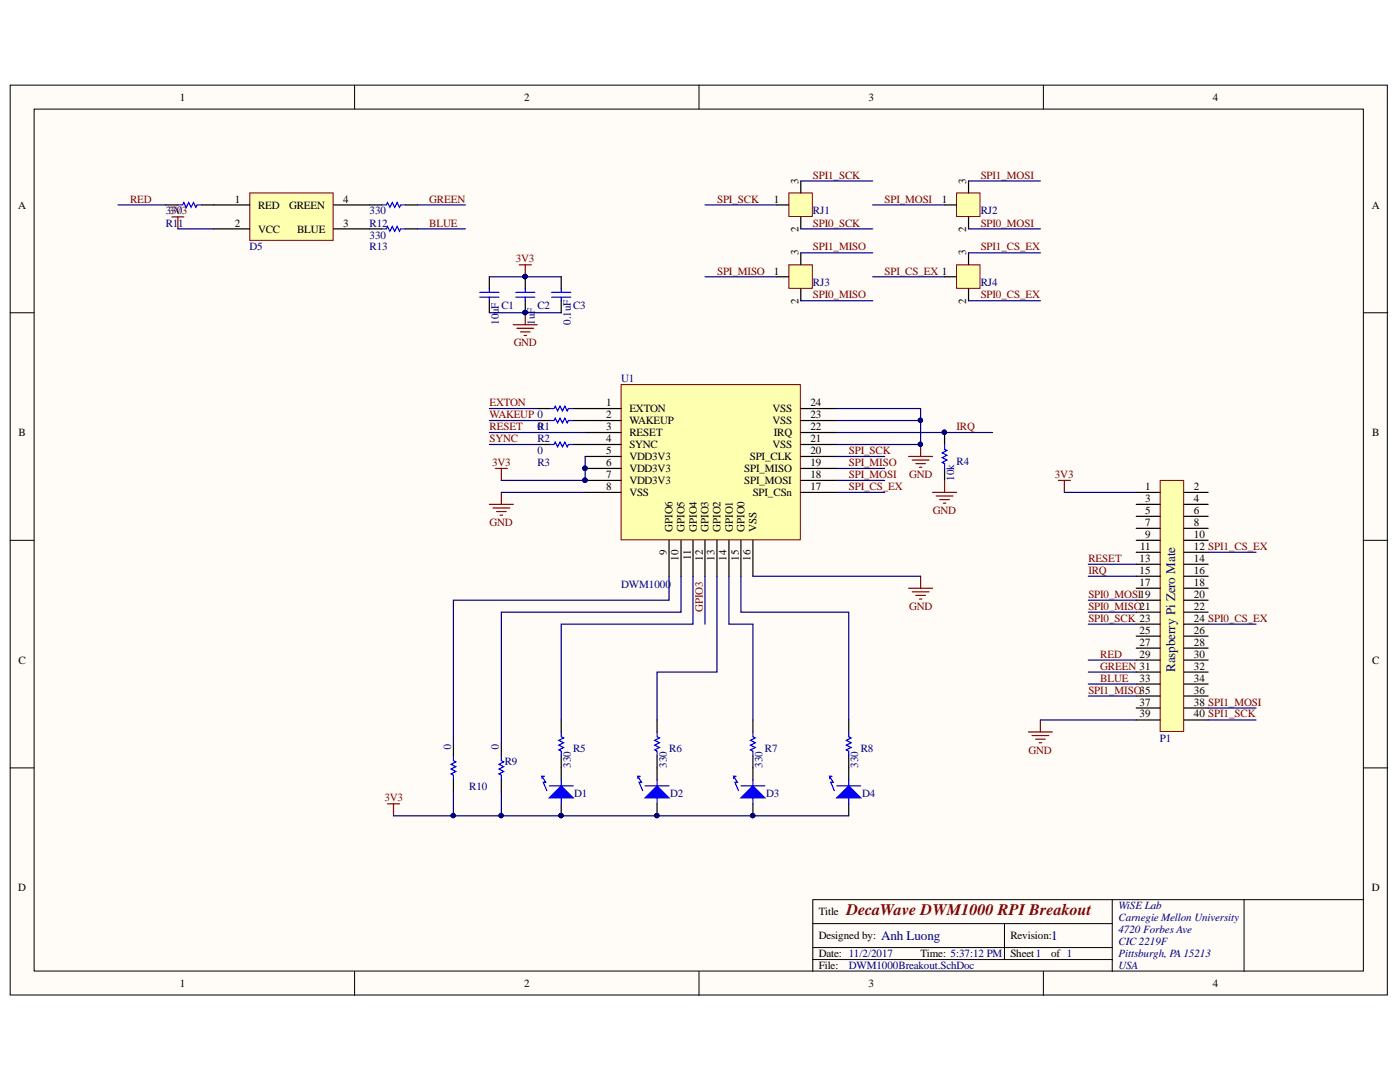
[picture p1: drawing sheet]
<svg xmlns="http://www.w3.org/2000/svg" width="279mm" height="216mm" viewBox="0 0 279 216" stroke-linecap="round" stroke-linejoin="round" font-family="sans-serif">
<defs><g id="words">
<text font-size="3.2" fill="#800000" x="168.9" y="182.7">DecaWave DWM1000 RPI Breakout</text>
<g font-size="2.6" fill="#000080">
<text x="234.5" y="134.1" transform="rotate(-90 234.5 134.1)">Raspberry Pi Zero Mate</text>
<text x="175.8" y="187.6">Anh Luong</text>
<text x="209.8" y="187.6">1</text>
</g>
<g font-size="2.2">
<text x="35.9" y="20.1">1</text>
<text x="104.6" y="20.1">2</text>
<text x="173.3" y="20.1">3</text>
<text x="242.1" y="20.1">4</text>
<text x="3.6" y="41.6">A</text>
<text x="46.9" y="40.4">1</text>
<text x="51.5" y="41.6">RED</text>
<text x="57.7" y="41.6">GREEN</text>
<text x="68.5" y="40.4">4</text>
<text x="154.4" y="40.4">1</text>
<text x="159.4" y="36.6" transform="rotate(-90 159.4 36.6)">3</text>
<text x="187.9" y="40.4">1</text>
<text x="192.8" y="36.6" transform="rotate(-90 192.8 36.6)">3</text>
<text x="273.8" y="41.6">A</text>
<text x="46.9" y="45.2">2</text>
<text x="51.5" y="46.4">VCC</text>
<text x="59.3" y="46.4">BLUE</text>
<text x="68.5" y="45.2">3</text>
<text x="159.4" y="46.3" transform="rotate(-90 159.4 46.3)">2</text>
<text x="192.8" y="46.3" transform="rotate(-90 192.8 46.3)">2</text>
<text x="159.4" y="50.9" transform="rotate(-90 159.4 50.9)">3</text>
<text x="192.8" y="50.9" transform="rotate(-90 192.8 50.9)">3</text>
<text x="154.4" y="54.8">1</text>
<text x="159.4" y="60.6" transform="rotate(-90 159.4 60.6)">2</text>
<text x="192.8" y="60.6" transform="rotate(-90 192.8 60.6)">2</text>
<text x="121" y="81.1">1</text>
<text x="121" y="83.5">2</text>
<text x="125.6" y="82.3">EXTON</text>
<text x="154.2" y="82.3">VSS</text>
<text x="161.7" y="83.5">23</text>
<text x="161.7" y="81.1">24</text>
<text x="3.7" y="87">B</text>
<text x="121" y="85.8">3</text>
<text x="121" y="88.2">4</text>
<text x="125.6" y="84.6">WAKEUP</text>
<text x="125.6" y="87">RESET</text>
<text x="125.6" y="89.4">SYNC</text>
<text x="154.2" y="89.4">VSS</text>
<text x="154.2" y="84.6">VSS</text>
<text x="154.4" y="87">IRQ</text>
<text x="161.7" y="88.2">21</text>
<text x="161.7" y="85.8">22</text>
<text x="273.9" y="87">B</text>
<text x="121" y="90.7">5</text>
<text x="121" y="93">6</text>
<text x="121" y="95.4">7</text>
<text x="125.6" y="91.8">VDD3V3</text>
<text x="125.6" y="94.2">VDD3V3</text>
<text x="148.5" y="94.2">SPI_MISO</text>
<text x="149.6" y="91.8">SPI_CLK</text>
<text x="161.7" y="95.4">18</text>
<text x="161.7" y="93">19</text>
<text x="161.7" y="90.7">20</text>
<text x="121" y="97.8">8</text>
<text x="125.6" y="96.6">VDD3V3</text>
<text x="125.6" y="99">VSS</text>
<text x="148.5" y="96.6">SPI_MOSI</text>
<text x="150.2" y="99">SPI_CSn</text>
<text x="161.7" y="97.8">17</text>
<text x="228.5" y="97.8">1</text>
<text x="228.5" y="100.2">3</text>
<text x="238.3" y="97.8">2</text>
<text x="238.3" y="100.2">4</text>
<text x="134.2" y="106.1" transform="rotate(-90 134.2 106.1)">GPIO6</text>
<text x="136.6" y="106.1" transform="rotate(-90 136.6 106.1)">GPIO5</text>
<text x="139.1" y="106.1" transform="rotate(-90 139.1 106.1)">GPIO4</text>
<text x="141.4" y="106.1" transform="rotate(-90 141.4 106.1)">GPIO3</text>
<text x="143.8" y="106.1" transform="rotate(-90 143.8 106.1)">GPIO2</text>
<text x="146.2" y="106.1" transform="rotate(-90 146.2 106.1)">GPIO1</text>
<text x="148.6" y="106.1" transform="rotate(-90 148.6 106.1)">GPIO0</text>
<text x="151" y="106.1" transform="rotate(-90 151 106.1)">VSS</text>
<text x="228.5" y="102.6">5</text>
<text x="228.5" y="104.9">7</text>
<text x="228.5" y="107.3">9</text>
<text x="238.3" y="102.6">6</text>
<text x="238.3" y="104.9">8</text>
<text x="238.3" y="107.3">10</text>
<text x="133" y="110.8" transform="rotate(-90 133 110.8)">9</text>
<text x="135.4" y="111.9" transform="rotate(-90 135.4 111.9)">10</text>
<text x="137.9" y="111.8" transform="rotate(-90 137.9 111.8)">11</text>
<text x="140.2" y="111.9" transform="rotate(-90 140.2 111.9)">12</text>
<text x="142.6" y="111.9" transform="rotate(-90 142.6 111.9)">13</text>
<text x="145" y="111.9" transform="rotate(-90 145 111.9)">14</text>
<text x="147.4" y="111.9" transform="rotate(-90 147.4 111.9)">15</text>
<text x="149.8" y="111.9" transform="rotate(-90 149.8 111.9)">16</text>
<text x="227.4" y="112.1">13</text>
<text x="227.5" y="109.8">11</text>
<text x="238.3" y="109.8">12 SPI1_CS_EX</text>
<text x="238.3" y="112.1">14</text>
<text x="227.4" y="114.5">15</text>
<text x="227.4" y="116.9">17</text>
<text x="238.3" y="114.5">16</text>
<text x="238.3" y="116.9">18</text>
<text x="238.3" y="119.3">20</text>
<text x="238.3" y="121.7">22</text>
<text x="238.3" y="124.1">24 SPI0_CS_EX</text>
<text x="227.4" y="126.5">25</text>
<text x="227.4" y="128.9">27</text>
<text x="227.4" y="131.2">29</text>
<text x="238.3" y="126.5">26</text>
<text x="238.3" y="128.9">28</text>
<text x="238.3" y="131.2">30</text>
<text x="3.7" y="132.4">C</text>
<text x="227.4" y="136.1">33</text>
<text x="238.3" y="133.6">32</text>
<text x="238.3" y="136.1">34</text>
<text x="273.9" y="132.4">C</text>
<text x="227.4" y="140.8">37</text>
<text x="227.4" y="143.2">39</text>
<text x="238.3" y="138.4">36</text>
<text x="238.3" y="140.8">38 SPI1_MOSI</text>
<text x="238.3" y="143.2">40 SPI1_SCK</text>
<text x="3.6" y="177.8">D</text>
<text x="273.8" y="177.8">D</text>
<text x="163.4" y="182.7">Title</text>
<text x="163.4" y="187.4">Designed by:</text>
<text x="163.4" y="191">Date: 11/2/2017</text>
<text x="183.7" y="191">Time: 5:37:12 PM</text>
<text x="201.6" y="187.4">Revision:</text>
<text x="201.6" y="191">Sheet1</text>
<text x="209.8" y="191">of 1</text>
<text x="35.9" y="196.9">1</text>
<text x="104.6" y="196.9">2</text>
<text x="163.4" y="193.4">File:</text>
<text x="173.3" y="196.9">3</text>
<text x="242.1" y="196.9">4</text>
</g>
<g font-size="2.2" fill="#800000">
<text x="162.2" y="35.7">SPI1_SCK</text>
<text x="195.7" y="35.7">SPI1_MOSI</text>
<text x="26" y="40.4">RED</text>
<text x="85.7" y="40.4">GREEN</text>
<text x="143.1" y="40.4">SPI_SCK</text>
<text x="176.5" y="40.4">SPI_MOSI</text>
<text x="33.7" y="42.8">3V3</text>
<text x="85.7" y="45.2">BLUE</text>
<text x="162.2" y="45.2">SPI0_SCK</text>
<text x="195.7" y="45.2">SPI0_MOSI</text>
<text x="102.9" y="52.3">3V3</text>
<text x="162.2" y="50">SPI1_MISO</text>
<text x="195.7" y="50">SPI1_CS_EX</text>
<text x="143.1" y="54.8">SPI_MISO</text>
<text x="162.2" y="59.5">SPI0_MISO</text>
<text x="176.5" y="54.8">SPI_CS_EX 1</text>
<text x="195.7" y="59.5">SPI0_CS_EX</text>
<text x="102.5" y="69.1">GND</text>
<text x="97.7" y="83.5">WAKEUP 0</text>
<text x="97.7" y="81.1">EXTON</text>
<text x="97.7" y="88.2">SYNC</text>
<text x="97.7" y="85.8">RESET</text>
<text x="190.9" y="85.8">IRQ</text>
<text x="98.2" y="93">3V3</text>
<text x="169.4" y="90.7">SPI_SCK</text>
<text x="169.4" y="93">SPI_MISO</text>
<text x="169.4" y="95.4">SPI_MOSI</text>
<text x="181.4" y="95.4">GND</text>
<text x="210.5" y="95.4">3V3</text>
<text x="169.4" y="97.8">SPI_CS_EX</text>
<text x="97.7" y="104.9">GND</text>
<text x="186.2" y="102.6">GND</text>
<text x="217.2" y="112.1">RESET</text>
<text x="217.2" y="119.3">SPI0_MOSI19</text>
<text x="217.2" y="114.5">IRQ</text>
<text x="140.2" y="122.2" transform="rotate(-90 140.2 122.2)">GPIO3</text>
<text x="181.4" y="121.7">GND</text>
<text x="217.2" y="121.7">SPI0_MISO21</text>
<text x="217.2" y="124.1">SPI0_SCK 23</text>
<text x="219.6" y="131.2">RED</text>
<text x="219.6" y="133.6">GREEN 31</text>
<text x="219.6" y="136.1">BLUE</text>
<text x="217.2" y="138.4">SPI1_MISO35</text>
<text x="205.3" y="150.4">GND</text>
<text x="76.7" y="159.9">3V3</text>
</g>
<g font-size="2.2" fill="#000080">
<text x="33.1" y="42.8">330</text>
<text x="33.1" y="45.2">R1</text>
<text x="35.5" y="45.2">1</text>
<text x="73.8" y="42.8">330</text>
<text x="73.8" y="45.2">R12</text>
<text x="73.8" y="47.6">330</text>
<text x="162.2" y="42.8">RJ1</text>
<text x="195.7" y="42.8">RJ2</text>
<text x="49.8" y="50">D5</text>
<text x="73.8" y="50">R13</text>
<text x="162.2" y="57.2">RJ3</text>
<text x="195.7" y="57.2">RJ4</text>
<text x="99.6" y="64.8" transform="rotate(-90 99.6 64.8)">10uF</text>
<text x="100.1" y="61.7">C1</text>
<text x="106.7" y="64.8" transform="rotate(-90 106.7 64.8)">1uF</text>
<text x="107.3" y="61.7">C2</text>
<text x="113.9" y="64.8" transform="rotate(-90 113.9 64.8)">0.1uF</text>
<text x="114.4" y="61.7">C3</text>
<text x="124" y="76.3">U1</text>
<text x="107.3" y="85.8">0</text>
<text x="107.3" y="88.2">R2</text>
<text x="107.3" y="85.8">R1</text>
<text x="107.3" y="90.7">0</text>
<text x="107.3" y="93">R3</text>
<text x="190.4" y="95.9" transform="rotate(-90 190.4 95.9)">10k</text>
<text x="190.9" y="92.8">R4</text>
<text x="124" y="117.4">DWM1000</text>
<text x="88.6" y="148.4" transform="rotate(90 88.6 148.4)">0</text>
<text x="98.1" y="148.4" transform="rotate(90 98.1 148.4)">0</text>
<text x="231.5" y="148">P1</text>
<text x="100.7" y="152.7">R9</text>
<text x="113.9" y="153.2" transform="rotate(-90 113.9 153.2)">330</text>
<text x="114.4" y="150.1">R5</text>
<text x="133" y="153.2" transform="rotate(-90 133 153.2)">330</text>
<text x="133.6" y="150.1">R6</text>
<text x="152.2" y="153.2" transform="rotate(-90 152.2 153.2)">330</text>
<text x="152.7" y="150.1">R7</text>
<text x="171.3" y="153.2" transform="rotate(-90 171.3 153.2)">330</text>
<text x="171.8" y="150.1">R8</text>
<text x="93.6" y="157.5">R10</text>
<text x="114.6" y="159">D1</text>
<text x="133.7" y="159">D2</text>
<text x="152.9" y="159">D3</text>
<text x="172" y="159">D4</text>
<text x="223.2" y="181.5">WiSE Lab</text>
<text x="223.2" y="183.8">Carnegie Mellon University</text>
<text x="223.2" y="186.2">4720 Forbes Ave</text>
<text x="223.2" y="188.6">CIC 2219F</text>
<text x="223.2" y="191">Pittsburgh, PA15213</text>
<text x="169.4" y="193.4">DWM1000Breakout.SchDoc</text>
<text x="223.2" y="193.4">USA</text>
</g>
</g></defs>
<g fill="#fffcf8" stroke="#000" stroke-width=".2">
<path d="M2 17h274.9v181.5h-274.9z"/>
<path d="M6.8 21.8h265.3v172h-265.3z"/>
</g>
<g fill="none" stroke="#000" stroke-width=".2">
<path d="M70.8 17v4.8M139.5 17v4.8M208.2 17v4.8M2 62.4h4.8M272.2 62.4h4.8M2 107.8h4.8M272.2 107.8h4.8M2 153.2h4.8M272.2 153.2h4.8M222 179.5v14.4M248.3 179.5h-86.1v14.4M272.2 179.5h-23.9v14.4"/>
<path d="M70.8 193.9v4.7M139.5 193.9v4.7M162.2 184.3h59.8M162.2 191.5h59.8M162.2 189.1h59.8M200.5 184.3v7.2M208.2 193.9v4.7"/>
</g>
<path d="M124 76.7h35.7v31h-35.7z" fill="#ffffb0" stroke="#800000" stroke-width=".2"/>
<g fill="none" stroke="#000" stroke-width=".24">
<path d="M97.7 55.2v2.4M104.8 55.2v2.4M112 55.2v2.4M97.7 60v2.4M104.8 60v2.4M112 60v2.4M107.2 83.9h2.4M114.4 83.9h9.6M116.8 81.5h7.2M116.8 86.3h7.2M116.8 88.7h7.2M116.8 91.1h7.2"/>
<path d="M116.8 93.5h7.2M116.8 95.9h7.2M116.8 98.3h7.2M159.8 81.5h7.2M159.8 83.9h7.2M159.8 86.3h7.2M159.8 88.7h7.2M159.8 91.1h7.2M159.8 93.5h7.2M159.8 95.9h7.2M159.8 98.3h7.2M188.5 86.3v2.4"/>
<path d="M188.5 93.5v2.4M133.5 107.8v7.2M135.9 107.8v7.2M138.3 107.8v7.2M140.7 107.8v7.2M143.1 107.8v7.2M145.5 107.8v7.2M147.9 107.8v7.2M150.3 107.8v7.2M112 153.2v2.4M112 160.4v2.4"/>
</g>
<g fill="#000080" stroke="#000080" stroke-width=".2">
<circle cx="116.7" cy="93.4" r=".43"/>
<circle cx="116.7" cy="95.8" r=".43"/>
<circle cx="104.8" cy="62.4" r=".43"/>
<circle cx="104.8" cy="55.2" r=".43"/>
<circle cx="188.5" cy="86.3" r=".43"/>
<circle cx="112" cy="162.7" r=".43"/>
</g>
<g fill="none" stroke="#00f" stroke-width=".24">
<path d="M95.7 58.3h3.9M95.7 59.3h3.9M97.7 57.6v.7M97.7 59.3v.7M102.9 58.3h3.8M102.9 59.3h3.8M104.8 57.6v.7M104.8 59.3v.7M110.1 58.3h3.8M110.1 59.3h3.8M112 57.6v.7M112 59.3v.7"/>
<path d="M109.6 83.9h1l.2-.5 .5 1 .5-1 .4 1 .5-1 .5 1 .2-.5h1M188.5 88.7v.9l.5 .3-1 .5 1 .4-1 .5 1 .5-1 .5 .5 .2v1M109.6 156.8h4.8M112 155.6v4.8"/>
</g>
<path d="M109.6 159.2l2.4-2.4 2.4 2.4z" fill="#00f"/>
<path d="M108.2 154.9v.5M108.7 154.9h-.5l.7 1.2h-.5l.7 1.7M109.6 159.2l2.4-2.4 2.4 2.4zM128.7 156.8h4.8M131.1 155.6v4.8" fill="none" stroke="#00f" stroke-width=".24"/>
<g fill="#000080" stroke="#000080" stroke-width=".2">
<circle cx="112" cy="162.7" r=".43"/>
<circle cx="131.1" cy="162.7" r=".43"/>
</g>
<path d="M131.1 153.2v2.4M131.1 160.4v2.4" fill="none" stroke="#000" stroke-width=".24"/>
<path d="M128.7 159.2l2.4-2.4 2.4 2.4z" fill="#00f"/>
<path d="M127.3 154.9v.5M127.8 154.9h-.5l.7 1.2h-.5l.8 1.7M128.7 159.2l2.4-2.4 2.4 2.4zM147.9 156.8h4.7M150.3 155.6v4.8" fill="none" stroke="#00f" stroke-width=".24"/>
<g fill="#000080" stroke="#000080" stroke-width=".2">
<circle cx="131.1" cy="162.7" r=".43"/>
<circle cx="150.2" cy="162.7" r=".43"/>
</g>
<path d="M150.3 153.2v2.4M150.3 160.4v2.4" fill="none" stroke="#000" stroke-width=".24"/>
<path d="M147.9 159.2l2.4-2.4 2.3 2.4z" fill="#00f"/>
<path d="M146.4 154.9v.5M146.9 154.9h-.5l.7 1.2h-.4l.7 1.7M147.9 159.2l2.4-2.4 2.3 2.4zM167 156.8h4.8M169.4 155.6v4.8" fill="none" stroke="#00f" stroke-width=".24"/>
<circle cx="150.2" cy="162.7" r=".43" fill="#000080" stroke="#000080" stroke-width=".2"/>
<path d="M169.4 153.2v2.4M169.4 160.4v2.4" fill="none" stroke="#000" stroke-width=".24"/>
<path d="M167 159.2l2.4-2.4 2.4 2.4z" fill="#00f"/>
<path d="M109.6 88.7h1l.2-.5 .5 1 .5-1 .4 1 .5-1 .5 1 .2-.5h1M109.6 81.5h1l.2-.5 .5 1 .5-1 .4 1 .5-1 .5 1 .2-.5h1M90.5 150.8v1l.5 .2-1 .5 1 .5-1 .5 1 .4-1 .5 .5 .3v.9M100.1 150.8v1l.4 .2-.9 .5 .9 .5-.9 .5 .9 .4-.9 .5 .5 .3v.9M165.6 154.9v.5M166 154.9h-.4l.7 1.2h-.5l.7 1.7M167 159.2l2.4-2.4 2.4 2.4z" fill="none" stroke="#00f" stroke-width=".24"/>
<g fill="none" stroke="#800000" stroke-width=".24">
<path d="M103.6 52.8h2.4M104.8 52.8v2.4M102.4 64.8h4.8M103.2 65.5h3.3M103.9 66.2h1.9M104.6 66.9h.5M104.8 62.4v2.4M98.9 93.5h2.3M100.1 93.5v2.4M100.1 98.3v2.3M181.3 91.1h4.8M182.1 91.8h3.3"/>
<path d="M182.8 92.5h1.9M183.5 93.2h.5M183.7 88.7v2.4M186.1 98.3h4.8M186.8 99h3.4M187.6 99.7h1.9M188.5 95.9v2.4M97.7 100.6h4.7M98.4 101.4h3.3M99.1 102.1h1.9M99.8 102.8h.5M181.3 117.4h4.8"/>
<path d="M182.1 118.1h3.3M182.8 118.8h1.9M183.5 119.5h.5M183.7 115v2.4M188.3 100.4h.4M77.3 160.4h2.4M78.5 160.4v2.4"/>
</g>
<g fill="#000080" stroke="#000080" stroke-width=".2">
<circle cx="104.8" cy="55.2" r=".43"/>
<circle cx="104.8" cy="62.4" r=".43"/>
<circle cx="183.7" cy="88.6" r=".43"/>
</g>
<path d="M107.2 88.7h2.4M107.2 81.5h2.4M114.4 88.7h2.4M114.4 81.5h2.4M90.5 148.4v2.4M90.5 155.6v2.4M100.1 148.4v2.4M100.1 155.6v2.4" fill="none" stroke="#000" stroke-width=".24"/>
<path d="M157.4 38.5h4.7v4.7h-4.7z" fill="#ffffb0" stroke="#800000" stroke-width=".2"/>
<path d="M159.8 36.1v2.4M155 40.9h2.4M159.8 43.3v2.4" fill="none" stroke="#000" stroke-width=".24"/>
<path d="M157.4 52.8h4.7v4.7h-4.7z" fill="#ffffb0" stroke="#800000" stroke-width=".2"/>
<path d="M155 55.2h2.4M159.8 50.5v2.3M159.8 57.6v2.4" fill="none" stroke="#000" stroke-width=".24"/>
<path d="M190.9 38.5h4.7v4.7h-4.7z" fill="#ffffb0" stroke="#800000" stroke-width=".2"/>
<path d="M193.3 36.1v2.4M188.5 40.9h2.4M193.3 43.3v2.4" fill="none" stroke="#000" stroke-width=".24"/>
<path d="M190.9 52.8h4.7v4.7h-4.7z" fill="#ffffb0" stroke="#800000" stroke-width=".2"/>
<path d="M188.5 55.2h2.4M193.3 50.5v2.3M193.3 57.6v2.4" fill="none" stroke="#000" stroke-width=".24"/>
<path d="M231.5 95.9h4.7v50.1h-4.7z" fill="#ffffb0" stroke="#800000" stroke-width=".2"/>
<g fill="none" stroke="#000" stroke-width=".24">
<path d="M226.8 98.3h4.7M236.3 98.3h4.8M226.8 100.6h4.7M226.8 103h4.7M226.8 105.4h4.7M226.8 107.8h4.7M226.8 110.2h4.7M226.8 112.6h4.7M226.8 115h4.7M226.8 117.4h4.7M226.8 119.8h4.7M236.3 100.6h4.8"/>
<path d="M236.3 103h4.8M236.3 105.4h4.8M236.3 107.8h4.8M236.3 110.2h4.8M236.3 112.6h4.8M236.3 115h4.8M236.3 117.4h4.8M236.3 119.8h4.8M226.8 122.2h4.7M226.8 124.5h4.7M226.8 126.9h4.7M226.8 129.3h4.7"/>
<path d="M226.8 131.7h4.7M226.8 134.1h4.7M226.8 136.5h4.7M226.8 138.9h4.7M236.3 122.2h4.8M236.3 124.5h4.8M236.3 126.9h4.8M236.3 129.3h4.8M236.3 131.7h4.8M236.3 134.1h4.8M236.3 136.5h4.8M236.3 138.9h4.8"/>
<path d="M112 143.7v2.4M112 150.8v2.4M131.1 143.7v2.4M131.1 150.8v2.4M150.3 143.7v2.4M150.3 150.8v2.4M169.4 143.7v2.4M169.4 150.8v2.4M226.8 141.3h4.7M226.8 143.7h4.7M236.3 141.3h4.8M236.3 143.7h4.8"/>
</g>
<path d="M211.2 95.9h2.4M212.4 95.9v2.4M205.2 146.1h4.8M206 146.8h3.3M206.7 147.5h1.9M207.4 148.2h.5M207.6 143.7v2.4" fill="none" stroke="#800000" stroke-width=".24"/>
<path d="M112 146.1v.9l.5 .3-1 .4 1 .5-1 .5 1 .5-1 .4 .5 .3v.9M131.1 146.1v.9l.5 .3-.9 .4 .9 .5-.9 .5 .9 .5-.9 .4 .4 .3v.9M150.3 146.1v.9l.4 .3-.9 .4 .9 .5-.9 .5 .9 .5-.9 .4 .5 .3v.9M169.4 146.1v.9l.5 .3-1 .4 1 .5-1 .5 1 .5-1 .4 .5 .3v.9" fill="none" stroke="#00f" stroke-width=".24"/>
<g fill="none" stroke="#000080" stroke-width=".24">
<path d="M159.8 36.1h14.4M193.3 36.1h14.3M97.7 55.2h14.3M140.7 40.9h14.3M140.7 55.2h14.3M159.8 45.7h14.4M159.8 50.5h14.4M174.2 40.9h14.3M174.2 55.2h14.3M193.3 45.7h14.3M193.3 50.5h14.3M97.7 62.4h14.3"/>
<path d="M159.8 60h14.4M193.3 60h14.3M97.7 83.9h9.5M97.7 86.3h19.1M97.7 88.7h9.5M97.7 81.5h9.5M100.1 98.3h16.7M116.8 91.1v4.8h-16.7M167 86.3h31.1M167 81.5h16.7v7.2h-16.7M167 98.3h9.6M167 83.9h16.7"/>
<path d="M167 91.1h9.6M167 93.5h9.6M167 95.9h9.6M212.4 98.3h14.4M133.5 115v4.8h-43v28.6M135.9 115v7.2h-35.8v26.2M138.3 115v9.5h-26.3v19.2M140.7 115v9.5M143.1 115v19.1h-12v9.6M145.5 115v9.5h4.8v19.2M147.9 115v7.2h21.5v21.5M150.3 115h33.4"/>
<path d="M217.2 115h9.6M217.2 119.8h9.6M217.2 112.6h9.6M241.1 110.2h9.6M217.2 124.5h9.6M217.2 122.2h9.6M217.2 138.9h9.6M241.1 124.5h9.6M90.5 158v4.8M100.1 158v4.8M241.1 141.3h9.6M241.1 143.7h9.6"/>
<path d="M78.5 162.8h90.9"/>
</g>
<g fill="#000080" stroke="#000080" stroke-width=".2">
<circle cx="104.8" cy="62.4" r=".43"/>
<circle cx="116.7" cy="93.4" r=".43"/>
<circle cx="116.7" cy="95.8" r=".43"/>
<circle cx="100" cy="162.7" r=".43"/>
<circle cx="90.4" cy="162.7" r=".43"/>
<circle cx="183.7" cy="83.9" r=".43"/>
<circle cx="188.5" cy="86.3" r=".43"/>
<circle cx="104.8" cy="55.2" r=".43"/>
<circle cx="112" cy="162.7" r=".43"/>
<circle cx="131.1" cy="162.7" r=".43"/>
<circle cx="150.2" cy="162.7" r=".43"/>
<circle cx="183.7" cy="88.6" r=".43"/>
</g>
<path d="M49.8 38.5h16.7v9.5h-16.7z" fill="#ffffb0" stroke="#800000" stroke-width=".2"/>
<path d="M33.1 40.9h2.4M40.3 40.9h9.5M42.7 45.7h7.1M66.6 40.9h9.5M66.6 45.7h9.5M80.9 40.9h2.4M80.9 45.7h2.4" fill="none" stroke="#000" stroke-width=".24"/>
<path d="M34.3 43.3h2.4M35.5 43.3v2.4" fill="none" stroke="#800000" stroke-width=".24"/>
<path d="M23.5 40.9h9.6M35.5 45.7h7.2M83.3 45.7h9.6M83.3 40.9h9.6M217.2 131.7h9.6M217.2 134.1h9.6M217.2 136.5h9.6M207.6 143.7h19.2" fill="none" stroke="#000080" stroke-width=".24"/>
<path d="M35.5 40.9h1l.2-.5 .5 1 .5-1 .4 1 .5-1 .5 1 .2-.5h1M76.1 40.9h1l.2-.5 .5 1 .5-1 .5 1 .5-1 .4 1 .3-.5h.9M76.1 45.7h1l.2-.5 .5 .9 .5-.9 .5 .9 .5-.9 .4 .9 .3-.4h.9" fill="none" stroke="#00f" stroke-width=".24"/>
<use href="#words"/>
</svg>
